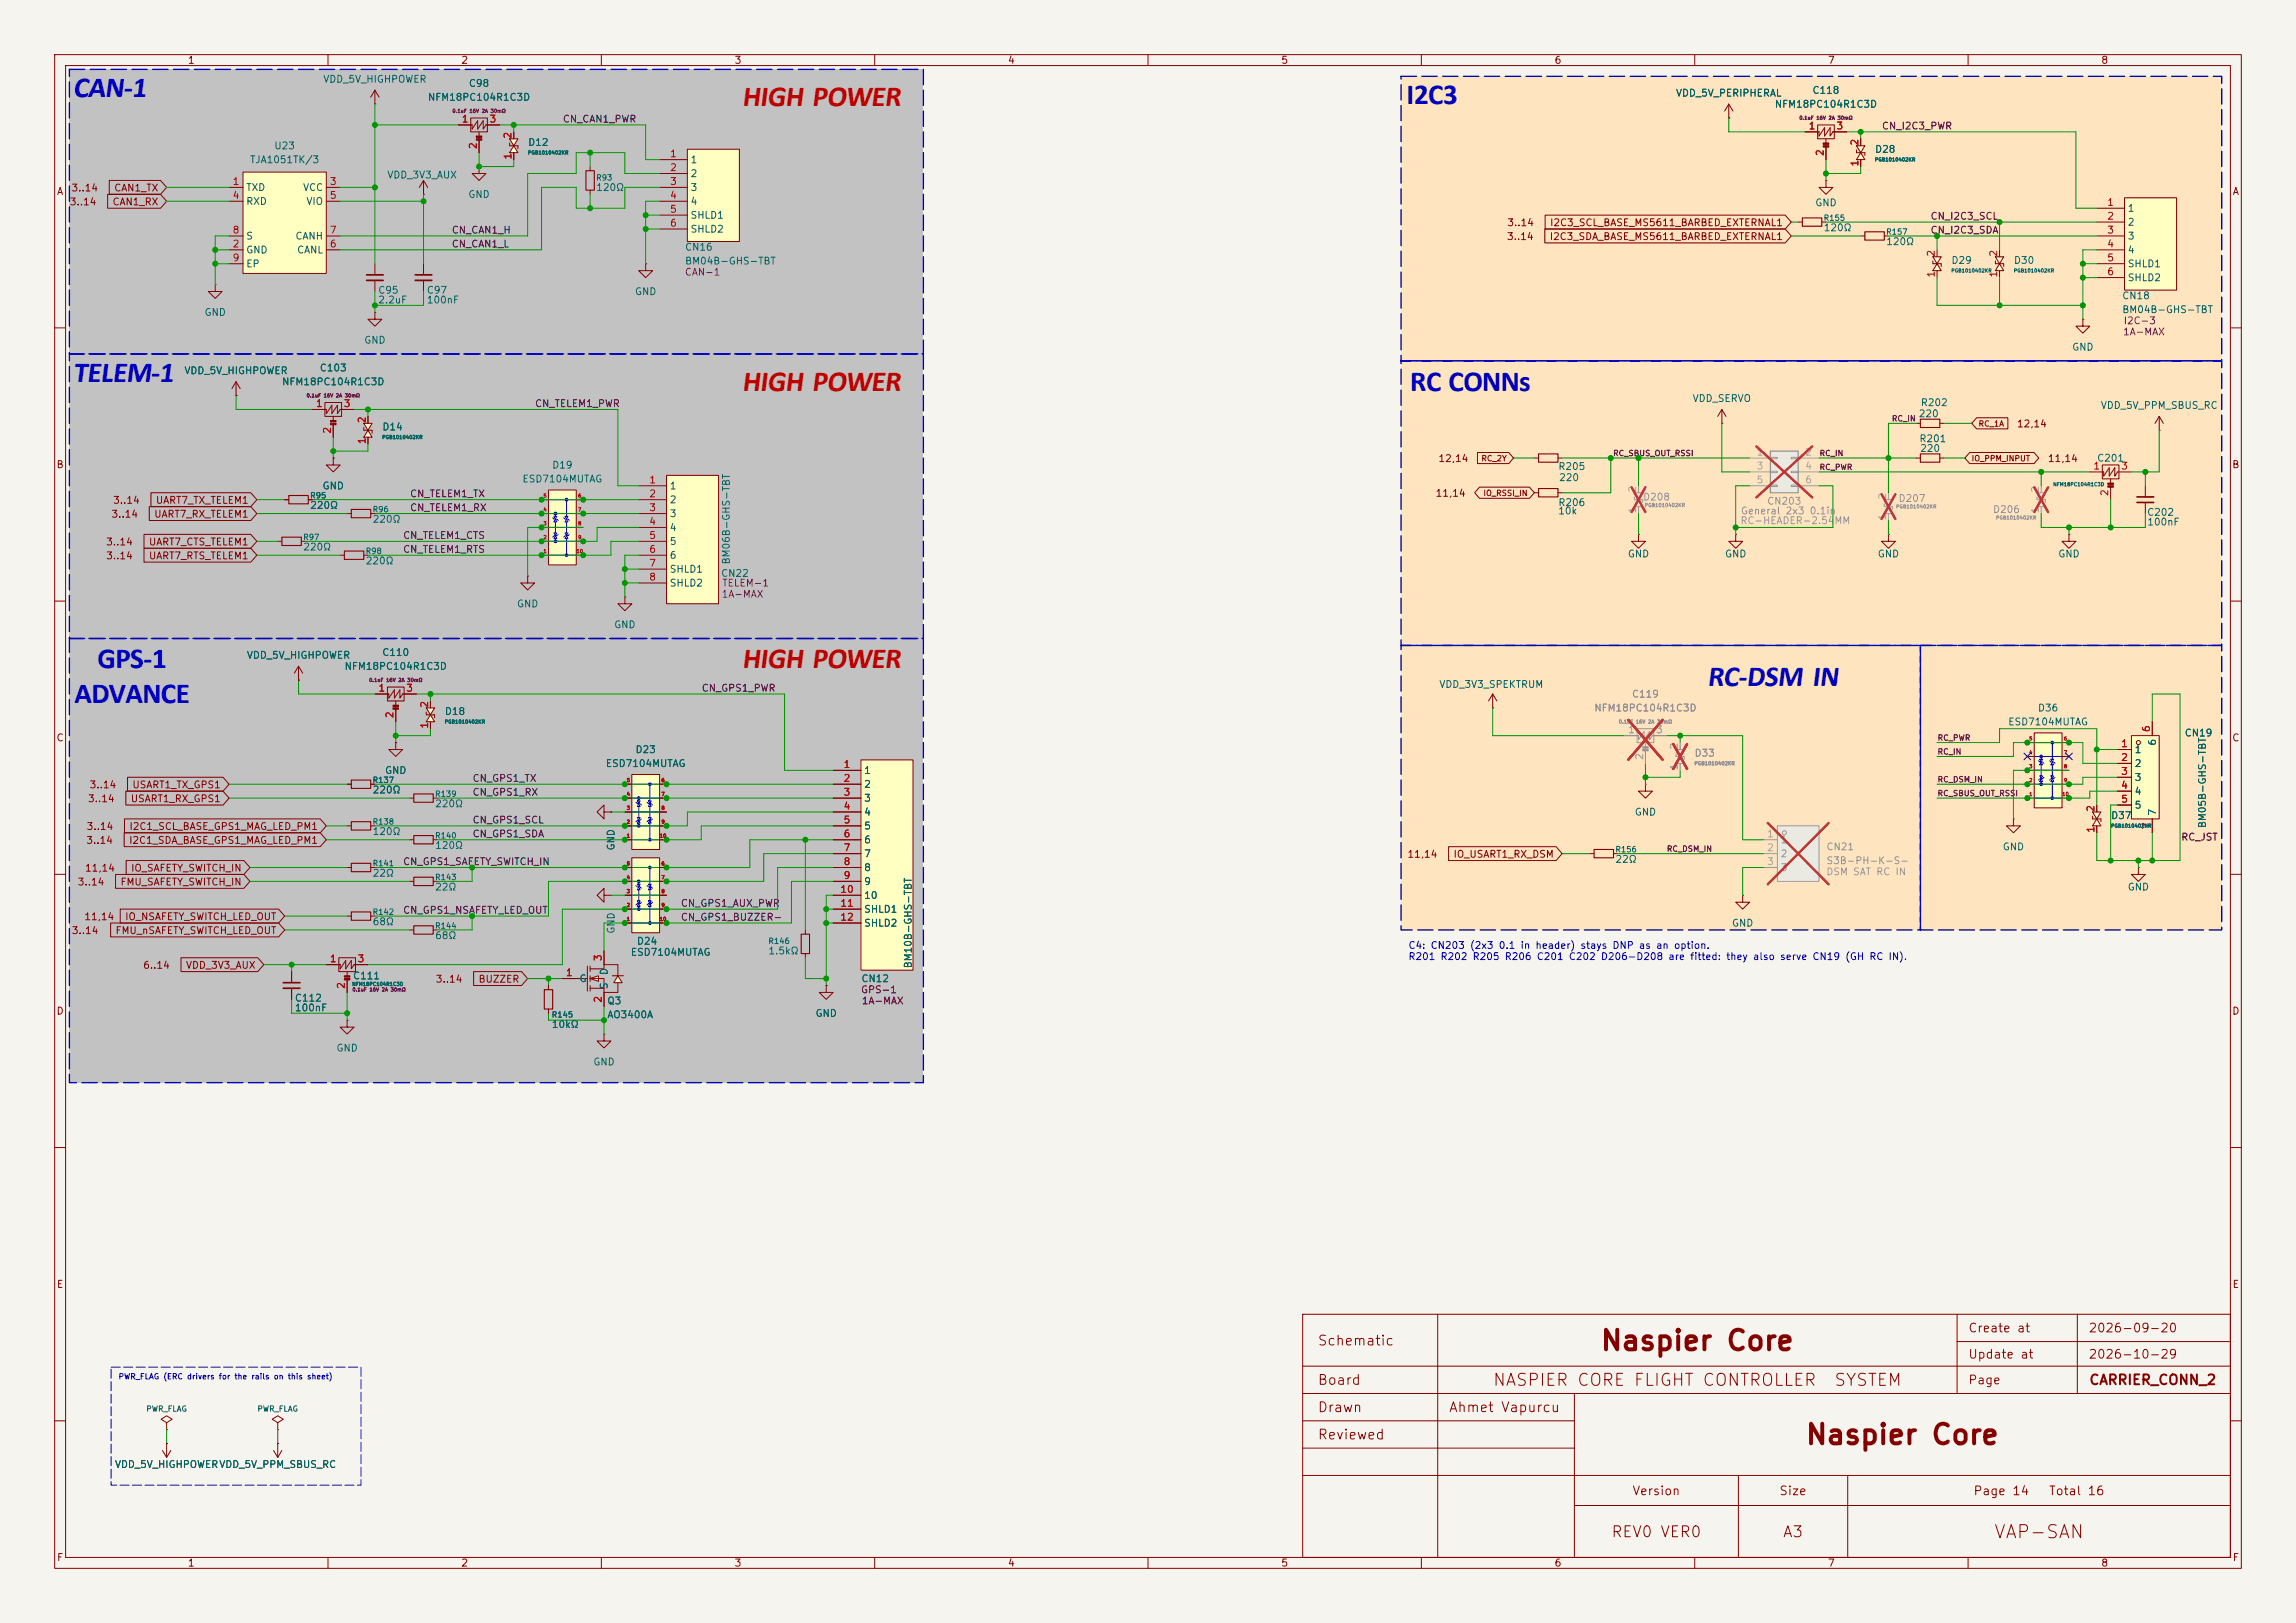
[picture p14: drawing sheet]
<svg xmlns="http://www.w3.org/2000/svg" width="420mm" height="297mm" viewBox="0 0 420 297" stroke-linecap="round" stroke-linejoin="round" font-family="sans-serif">
<defs><g id="words">
<g font-size="5.3" fill="#0000c2">
<text x="13.4" y="17.8">CAN-1</text>
<text x="257.3" y="19.1">I2C3</text>
<text x="13.4" y="69.9">TELEM-1</text>
<text x="258" y="71.6">RC CONNs</text>
<text x="17.9" y="122.3">GPS-1</text>
<text x="312.3" y="125.5">RC-DSM IN</text>
<text x="13.6" y="128.7">ADVANCE</text>
</g>
<g font-size="5.3" fill="#c20000">
<text x="135.7" y="19.3">HIGH POWER</text>
<text x="135.7" y="71.6">HIGH POWER</text>
<text x="135.7" y="122.2">HIGH POWER</text>
</g>
<g font-size="3.6" fill="#840000">
<text x="292.6" y="248">Naspier Core</text>
<text x="330.1" y="265.2">Naspier Core</text>
</g>
<text font-size="2.4" fill="#840000" x="364.6" y="282.1">VAP-SAN</text>
<g font-size="2.2" fill="#840000">
<text x="272.9" y="254.2">NASPIER CORE FLIGHT CONTROLLER</text>
<text x="335.4" y="254.2">SYSTEM</text>
</g>
<g font-size="2" fill="#840000">
<text x="294.6" y="281.8">REV0 VER0</text>
<text x="326" y="281.8">A3</text>
</g>
<g font-size="1.8" fill="#840000">
<text x="240.9" y="246.7">Schematic</text>
<text x="240.9" y="253.9">Board</text>
<text x="382" y="253.9">CARRIER_CONN_2</text>
<text x="240.9" y="258.9">Drawn</text>
<text x="240.9" y="263.9">Reviewed</text>
<text x="264.9" y="258.9">Ahmet Vapurcu</text>
</g>
<g font-size="1.6" fill="#840000">
<text x="359.9" y="244.2">Create at</text>
<text x="381.9" y="244.2">2026-09-20</text>
<text x="359.9" y="249">Update at</text>
<text x="381.9" y="249">2026-10-29</text>
<text x="359.9" y="253.7">Page</text>
<text x="298.5" y="274">Version</text>
<text x="325.4" y="274">Size</text>
<text x="360.9" y="274">Page 14</text>
<text x="374.7" y="274">Total 16</text>
</g>
<g font-size="1.3" fill="#840000">
<text x="34.3" y="12">1</text>
<text x="84.3" y="12">2</text>
<text x="134.3" y="12">3</text>
<text x="184.3" y="12">4</text>
<text x="234.3" y="12">5</text>
<text x="284.3" y="12">6</text>
<text x="334.3" y="12">7</text>
<text x="384.3" y="12">8</text>
<text x="10.3" y="36">A</text>
<text x="13" y="35.3">3..14</text>
<text x="20.8" y="35.3">CAN1_TX</text>
<text x="408.3" y="36">A</text>
<text x="12.7" y="37.9">3..14</text>
<text x="20.5" y="37.9">CAN1_RX</text>
<text x="275.6" y="41.7">3..14</text>
<text x="283.4" y="41.7">I2C3_SCL_BASE_MS5611_BARBED_EXTERNAL1</text>
<text x="275.5" y="44.2">3..14</text>
<text x="283.4" y="44.2">I2C3_SDA_BASE_MS5611_BARBED_EXTERNAL1</text>
<text x="368.8" y="78.5">12,14</text>
<text x="10.2" y="86">B</text>
<text x="263" y="84.9">12,14</text>
<text x="374.5" y="84.9">11,14</text>
<text x="408.2" y="86">B</text>
<text x="20.3" y="95">3..14</text>
<text x="20.6" y="92.5">3..14</text>
<text x="28.1" y="95">UART7_RX_TELEM1</text>
<text x="28.4" y="92.5">UART7_TX_TELEM1</text>
<text x="262.5" y="91.2">11,14</text>
<text x="19.3" y="100.1">3..14</text>
<text x="27.1" y="100.1">UART7_CTS_TELEM1</text>
<text x="19.3" y="102.7">3..14</text>
<text x="27.1" y="102.7">UART7_RTS_TELEM1</text>
<text x="10.2" y="136">C</text>
<text x="408.2" y="136">C</text>
<text x="16" y="147.1">3..14</text>
<text x="16.3" y="144.6">3..14</text>
<text x="23.8" y="147.1">USART1_RX_GPS1</text>
<text x="24.1" y="144.6">USART1_TX_GPS1</text>
<text x="15.7" y="154.7">3..14</text>
<text x="15.7" y="152.2">3..14</text>
<text x="23.5" y="154.7">I2C1_SDA_BASE_GPS1_MAG_LED_PM1</text>
<text x="23.6" y="152.2">I2C1_SCL_BASE_GPS1_MAG_LED_PM1</text>
<text x="15.4" y="159.8">11,14</text>
<text x="23.9" y="159.8">IO_SAFETY_SWITCH_IN</text>
<text x="257.3" y="157.3">11,14</text>
<text x="265.8" y="157.3">IO_USART1_RX_DSM</text>
<text x="14.1" y="162.3">3..14</text>
<text x="21.9" y="162.3">FMU_SAFETY_SWITCH_IN</text>
<text x="13" y="171.2">3..14</text>
<text x="15.3" y="168.7">11,14</text>
<text x="21" y="171.2">FMU_nSAFETY_SWITCH_LED_OUT</text>
<text x="22.8" y="168.7">IO_NSAFETY_SWITCH_LED_OUT</text>
<text x="26.1" y="177.6">6..14</text>
<text x="33.9" y="177.6">VDD_3V3_AUX</text>
<text x="10.2" y="186">D</text>
<text x="79.6" y="180.1">3..14</text>
<text x="87.4" y="180.1">BUZZER</text>
<text x="408.2" y="186">D</text>
<text x="10.3" y="236">E</text>
<text x="408.3" y="236">E</text>
<text x="10.3" y="286">F</text>
<text x="34.3" y="287">1</text>
<text x="84.3" y="287">2</text>
<text x="134.3" y="287">3</text>
<text x="184.3" y="287">4</text>
<text x="234.3" y="287">5</text>
<text x="284.3" y="287">6</text>
<text x="334.3" y="287">7</text>
<text x="384.3" y="287">8</text>
<text x="408.3" y="286">F</text>
</g>
<g font-size="1.3" fill="#006464">
<text x="59" y="15.4">VDD_5V_HIGHPOWER</text>
<text x="85.7" y="16.2">C98</text>
<text x="306.5" y="18">VDD_5V_PERIPHERAL</text>
<text x="331.4" y="17.5">C118</text>
<text x="78.2" y="18.7">NFM18PC104R1C3D</text>
<text x="324.5" y="20">NFM18PC104R1C3D</text>
<text x="50.1" y="27.6">U23</text>
<text x="96.5" y="27">D12</text>
<text x="342.9" y="28.3">D28</text>
<text x="44.9" y="35.3">TXD</text>
<text x="45.6" y="30.2">TJA1051TK/3</text>
<text x="55.3" y="35.3">VCC</text>
<text x="70.7" y="33">VDD_3V3_AUX</text>
<text x="109" y="35.3">120Ω</text>
<text x="126.2" y="30.2">1</text>
<text x="126.2" y="32.7">2</text>
<text x="126.2" y="35.3">3</text>
<text x="44.9" y="37.8">RXD</text>
<text x="55.9" y="37.8">VIO</text>
<text x="85.6" y="36.5">GND</text>
<text x="126.2" y="37.8">4</text>
<text x="126.2" y="40.3">SHLD1</text>
<text x="331.9" y="38">GND</text>
<text x="389.1" y="39.1">1</text>
<text x="389.1" y="41.6">2</text>
<text x="44.9" y="46.7">GND</text>
<text x="44.9" y="44.1">S</text>
<text x="53.9" y="44.1">CANH</text>
<text x="54.2" y="46.7">CANL</text>
<text x="125.2" y="46.2">CN16</text>
<text x="126.2" y="42.9">SHLD2</text>
<text x="333.5" y="42.6">120Ω</text>
<text x="344.9" y="45.2">120Ω</text>
<text x="389.1" y="44.1">3</text>
<text x="389.1" y="46.7">4</text>
<text x="44.9" y="49.2">EP</text>
<text x="125.2" y="48.7">BM04B-GHS-TBT</text>
<text x="356.9" y="48.6">D29</text>
<text x="368.3" y="48.6">D30</text>
<text x="389.1" y="49.2">SHLD1</text>
<text x="389.1" y="51.8">SHLD2</text>
<text x="37.3" y="58.1">GND</text>
<text x="69.1" y="54">C95</text>
<text x="69.1" y="55.8">2.2uF</text>
<text x="78" y="54">C97</text>
<text x="78" y="55.8">100nF</text>
<text x="116" y="54.3">GND</text>
<text x="388.1" y="55.1">CN18</text>
<text x="388.1" y="57.6">BM04B-GHS-TBT</text>
<text x="66.5" y="63.2">GND</text>
<text x="378.9" y="64.5">GND</text>
<text x="33.6" y="68.8">VDD_5V_HIGHPOWER</text>
<text x="51.5" y="70.8">NFM18PC104R1C3D</text>
<text x="58.4" y="68.3">C103</text>
<text x="309.5" y="73.9">VDD_SERVO</text>
<text x="350.9" y="76.7">220</text>
<text x="351.2" y="74.6">R202</text>
<text x="384.2" y="75.1">VDD_5V_PPM_SBUS_RC</text>
<text x="69.8" y="79.1">D14</text>
<text x="351" y="81.2">R201</text>
<text x="351.1" y="83">220</text>
<text x="58.9" y="89.9">GND</text>
<text x="95.5" y="88.6">ESD7104MUTAG</text>
<text x="100.9" y="86.1">D19</text>
<text x="122.4" y="89.9">1</text>
<text x="285" y="86.3">R205</text>
<text x="285.1" y="88.3">220</text>
<text x="383.5" y="84.8">C201</text>
<text x="56.6" y="93.4">220Ω</text>
<text x="68.1" y="96">220Ω</text>
<text x="122.4" y="92.4">2</text>
<text x="122.4" y="94.9">3</text>
<text x="284.9" y="94.4">10k</text>
<text x="285" y="92.9">R206</text>
<text x="392.6" y="94.7">C202</text>
<text x="55.4" y="101">220Ω</text>
<text x="122.4" y="97.5">4</text>
<text x="122.4" y="100">5</text>
<text x="392.7" y="96.5">100nF</text>
<text x="66.8" y="103.6">220Ω</text>
<text x="122.4" y="102.6">6</text>
<text x="122.4" y="105.1">SHLD1</text>
<text x="122.4" y="107.6">SHLD2</text>
<text x="131.8" y="105.9">CN22</text>
<text x="133.8" y="103.4" transform="rotate(-90 133.8 103.4)">BM06B-GHS-TBT</text>
<text x="297.7" y="102.3">GND</text>
<text x="315.4" y="102.3">GND</text>
<text x="343.4" y="102.3">GND</text>
<text x="376.4" y="102.3">GND</text>
<text x="94.5" y="111.5">GND</text>
<text x="112.2" y="115.3">GND</text>
<text x="45" y="120.9">VDD_5V_HIGHPOWER</text>
<text x="62.9" y="122.9">NFM18PC104R1C3D</text>
<text x="69.8" y="120.3">C110</text>
<text x="81.3" y="131.1">D18</text>
<text x="263.2" y="126.2">VDD_3V3_SPEKTRUM</text>
<text x="372.7" y="130.5">D36</text>
<text x="367.2" y="133">ESD7104MUTAG</text>
<text x="394.7" y="136.6" transform="rotate(-90 394.7 136.6)">6</text>
<text x="399.5" y="135.1">CN19</text>
<text x="70.3" y="141.9">GND</text>
<text x="110.7" y="140.7">ESD7104MUTAG</text>
<text x="116.1" y="138.1">D23</text>
<text x="158" y="141.9">1</text>
<text x="390.4" y="138.1">1</text>
<text x="390.4" y="140.7">2</text>
<text x="390.4" y="143.2">3</text>
<text x="68.1" y="145.5">220Ω</text>
<text x="79.5" y="148">220Ω</text>
<text x="158" y="144.5">2</text>
<text x="158" y="147">3</text>
<text x="158" y="149.6">4</text>
<text x="298.9" y="149.6">GND</text>
<text x="390.4" y="145.7">4</text>
<text x="390.4" y="148.3">5</text>
<text x="394.7" y="149.4" transform="rotate(-90 394.7 149.4)">7</text>
<text x="68.1" y="153.1">120Ω</text>
<text x="79.5" y="155.6">120Ω</text>
<text x="112.7" y="155.7" transform="rotate(-90 112.7 155.7)">GND</text>
<text x="158" y="152.1">5</text>
<text x="158" y="154.6">6</text>
<text x="366.2" y="155.9">GND</text>
<text x="386.1" y="150.2">D37</text>
<text x="403.8" y="151.7" transform="rotate(-90 403.8 151.7)">BM05B-GHS-TBT</text>
<text x="68.1" y="160.7">22Ω</text>
<text x="158" y="157.2">7</text>
<text x="158" y="159.7">8</text>
<text x="295.4" y="158.2">22Ω</text>
<text x="79.5" y="163.3">22Ω</text>
<text x="158" y="162.3">9</text>
<text x="158" y="164.8">10</text>
<text x="158" y="167.3">SHLD1</text>
<text x="389.1" y="163.3">GND</text>
<text x="68.1" y="169.6">68Ω</text>
<text x="79.5" y="172.2">68Ω</text>
<text x="112.7" y="171" transform="rotate(-90 112.7 171)">GND</text>
<text x="116.4" y="173.2">D24</text>
<text x="158" y="169.9">SHLD2</text>
<text x="316.7" y="169.9">GND</text>
<text x="64.5" y="179.5">C111</text>
<text x="111.5" y="178.5" transform="rotate(-90 111.5 178.5)">D</text>
<text x="115.3" y="175.2">ESD7104MUTAG</text>
<text x="140.4" y="175">1.5kΩ</text>
<text x="167.1" y="177.3" transform="rotate(-90 167.1 177.3)">BM10B-GHS-TBT</text>
<text x="53.8" y="183.6">C112</text>
<text x="53.8" y="185.4">100nF</text>
<text x="105.9" y="180">G</text>
<text x="111" y="184.1">Q3</text>
<text x="111.5" y="181.1" transform="rotate(-90 111.5 181.1)">S</text>
<text x="157.5" y="180">CN12</text>
<text x="100.8" y="188.4">10kΩ</text>
<text x="111" y="186.6">AO3400A</text>
<text x="149.1" y="186.4">GND</text>
<text x="61.4" y="192.7">GND</text>
<text x="108.4" y="195.3">GND</text>
<text x="20.9" y="268.9">VDD_5V_HIGHPOWERVDD_5V_PPM_SBUS_RC</text>
</g>
<g font-size="1.3" fill="#a90000">
<text x="84.4" y="22.7">1</text>
<text x="89.4" y="22.7">3</text>
<text x="330.7" y="24">1</text>
<text x="335.8" y="24">3</text>
<text x="87.5" y="27.4" transform="rotate(-90 87.5 27.4)">2</text>
<text x="93.8" y="29.3" transform="rotate(-90 93.8 29.3)">1</text>
<text x="93.8" y="25.5" transform="rotate(-90 93.8 25.5)">2</text>
<text x="122.5" y="29.1">1</text>
<text x="333.9" y="28.7" transform="rotate(-90 333.9 28.7)">2</text>
<text x="340.2" y="26.8" transform="rotate(-90 340.2 26.8)">2</text>
<text x="42.4" y="34.2">1</text>
<text x="60.2" y="34.2">3</text>
<text x="122.5" y="31.6">2</text>
<text x="122.5" y="34.2">3</text>
<text x="340.2" y="30.6" transform="rotate(-90 340.2 30.6)">1</text>
<text x="42.4" y="36.7">4</text>
<text x="60.2" y="36.7">5</text>
<text x="122.5" y="36.7">4</text>
<text x="122.5" y="39.2">5</text>
<text x="122.5" y="41.8">6</text>
<text x="385.3" y="38">1</text>
<text x="385.3" y="40.5">2</text>
<text x="42.4" y="45.6">2</text>
<text x="42.4" y="43">8</text>
<text x="60.2" y="45.6">6</text>
<text x="60.2" y="43">7</text>
<text x="354.2" y="47.1" transform="rotate(-90 354.2 47.1)">2</text>
<text x="365.6" y="47.1" transform="rotate(-90 365.6 47.1)">2</text>
<text x="385.3" y="43">3</text>
<text x="385.3" y="45.6">4</text>
<text x="42.4" y="48.1">9</text>
<text x="354.2" y="50.9" transform="rotate(-90 354.2 50.9)">1</text>
<text x="365.6" y="50.9" transform="rotate(-90 365.6 50.9)">1</text>
<text x="385.3" y="48.1">5</text>
<text x="385.3" y="50.7">6</text>
<text x="57.7" y="74.8">1</text>
<text x="62.8" y="74.8">3</text>
<text x="67.2" y="77.6" transform="rotate(-90 67.2 77.6)">2</text>
<text x="60.8" y="79.5" transform="rotate(-90 60.8 79.5)">2</text>
<text x="67.2" y="81.4" transform="rotate(-90 67.2 81.4)">1</text>
<text x="118.6" y="88.8">1</text>
<text x="382.8" y="86.2">1</text>
<text x="387.9" y="86.2">3</text>
<text x="118.6" y="91.3">2</text>
<text x="118.6" y="93.8">3</text>
<text x="385.9" y="90.9" transform="rotate(-90 385.9 90.9)">2</text>
<text x="118.6" y="96.4">4</text>
<text x="118.6" y="98.9">5</text>
<text x="118.6" y="101.5">6</text>
<text x="118.6" y="104">7</text>
<text x="118.6" y="106.5">8</text>
<text x="69.1" y="126.9">1</text>
<text x="72.3" y="131.5" transform="rotate(-90 72.3 131.5)">2</text>
<text x="74.2" y="126.9">3</text>
<text x="78.6" y="129.6" transform="rotate(-90 78.6 129.6)">2</text>
<text x="78.6" y="133.4" transform="rotate(-90 78.6 133.4)">1</text>
<text x="387.9" y="137">1</text>
<text x="393.6" y="134.1" transform="rotate(-90 393.6 134.1)">6</text>
<text x="154.2" y="140.8">1</text>
<text x="154.2" y="143.4">2</text>
<text x="387.9" y="139.6">2</text>
<text x="387.9" y="142.1">3</text>
<text x="154.2" y="145.9">3</text>
<text x="154.2" y="148.5">4</text>
<text x="383.4" y="148.7" transform="rotate(-90 383.4 148.7)">2</text>
<text x="387.9" y="144.6">4</text>
<text x="387.9" y="147.2">5</text>
<text x="154.2" y="151">5</text>
<text x="154.2" y="153.5">6</text>
<text x="383.4" y="152.5" transform="rotate(-90 383.4 152.5)">1</text>
<text x="393.6" y="151.9" transform="rotate(-90 393.6 151.9)">7</text>
<text x="154.2" y="156.1">7</text>
<text x="154.2" y="158.6">8</text>
<text x="154.2" y="161.2">9</text>
<text x="153.6" y="163.7">10</text>
<text x="153.6" y="166.2">11</text>
<text x="153.6" y="168.8">12</text>
<text x="60.2" y="176.4">1</text>
<text x="65.3" y="176.4">3</text>
<text x="103.4" y="178.9">1</text>
<text x="110.4" y="176" transform="rotate(-90 110.4 176)">3</text>
<text x="63.4" y="181.1" transform="rotate(-90 63.4 181.1)">2</text>
<text x="110.4" y="183.6" transform="rotate(-90 110.4 183.6)">2</text>
</g>
<g font-size="1.3" fill="#0f0f0f">
<text x="102.8" y="22.7">CN_CAN1_PWR</text>
<text x="344.1" y="24">CN_I2C3_PWR</text>
<text x="353" y="40.5">CN_I2C3_SCL</text>
<text x="82.5" y="45.6">CN_CAN1_L</text>
<text x="82.5" y="43.1">CN_CAN1_H</text>
<text x="353" y="43.1">CN_I2C3_SDA</text>
<text x="97.8" y="74.8">CN_TELEM1_PWR</text>
<text x="74.9" y="93.9">CN_TELEM1_RX</text>
<text x="74.9" y="91.3">CN_TELEM1_TX</text>
<text x="73.6" y="98.9">CN_TELEM1_CTS</text>
<text x="73.6" y="101.5">CN_TELEM1_RTS</text>
<text x="128.2" y="126.9">CN_GPS1_PWR</text>
<text x="86.3" y="143.4">CN_GPS1_TX</text>
<text x="86.3" y="145.9">CN_GPS1_RX</text>
<text x="86.3" y="153.5">CN_GPS1_SDA</text>
<text x="86.3" y="151">CN_GPS1_SCL</text>
<text x="73.6" y="158.6">CN_GPS1_SAFETY_SWITCH_IN</text>
<text x="73.6" y="167.5">CN_GPS1_NSAFETY_LED_OUT</text>
<text x="124.4" y="166.2">CN_GPS1_AUX_PWR</text>
<text x="124.4" y="168.8">CN_GPS1_BUZZER-</text>
</g>
<g font-size="1.3" fill="#840084">
<text x="125.2" y="50.7">CAN-1</text>
<text x="388.4" y="59.6">I2C-3</text>
<text x="388.2" y="61.7">1A-MAX</text>
<text x="132" y="107.6">TELEM-1</text>
<text x="131.9" y="109.7">1A-MAX</text>
<text x="398.9" y="154.1">RC_JST</text>
<text x="157.4" y="182.1">GPS-1</text>
<text x="157.5" y="184.1">1A-MAX</text>
</g>
<g font-size="1.3" fill="#a5a4a2">
<text x="321.2" y="83.7">1</text>
<text x="330.1" y="83.7">2</text>
<text x="321.2" y="86.2">3</text>
<text x="321.2" y="88.8">5</text>
<text x="330.1" y="86.2">4</text>
<text x="330.1" y="88.8">6</text>
<text x="299.6" y="94.1" transform="rotate(-90 299.6 94.1)">1</text>
<text x="299.6" y="90.3" transform="rotate(-90 299.6 90.3)">2</text>
<text x="345.3" y="95.3" transform="rotate(-90 345.3 95.3)">1</text>
<text x="345.3" y="91.5" transform="rotate(-90 345.3 91.5)">2</text>
<text x="373.2" y="94.1" transform="rotate(-90 373.2 94.1)">1</text>
<text x="373.2" y="90.3" transform="rotate(-90 373.2 90.3)">2</text>
<text x="297.7" y="134.5">1</text>
<text x="302.8" y="134.5">3</text>
<text x="307.2" y="137.3" transform="rotate(-90 307.2 137.3)">2</text>
<text x="300.9" y="139.2" transform="rotate(-90 300.9 139.2)">2</text>
<text x="307.2" y="141.1" transform="rotate(-90 307.2 141.1)">1</text>
<text x="323.1" y="153.5">1</text>
<text x="323.1" y="156.1">2</text>
<text x="323.1" y="158.6">3</text>
</g>
<g font-size="1.3" fill="#939391">
<text x="300.4" y="91.9">D208</text>
<text x="318.3" y="94.4">General 2x3 0.1in</text>
<text x="323.1" y="92.7">CN203</text>
<text x="347.2" y="92.1">D207</text>
<text x="364.5" y="94.2">D206</text>
<text x="291.5" y="130.5">NFM18PC104R1C3D</text>
<text x="298.4" y="128">C119</text>
<text x="309.9" y="138.8">D33</text>
<text x="325.6" y="154.6">1</text>
<text x="334" y="155.9">CN21</text>
<text x="325.6" y="157.2">2</text>
<text x="325.6" y="159.7">3</text>
<text x="334" y="158.4">S3B-PH-K-S-</text>
</g>
<g font-size="1.3" fill="#9c9b98">
<text x="318.3" y="96.2">RC-HEADER-2.54MM</text>
<text x="334" y="160.5">DSM SAT RC IN</text>
</g>
<g font-size="1.3" fill="#0000c2">
<text x="257.5" y="173.9">C4: CN203 (2x3 0.1 in header) stays DNP as an option.</text>
<text x="257.5" y="176">R201 R202 R205 R206 C201 C202 D206-D208 are fitted: they also serve CN19 (GH RC IN).</text>
</g>
<g font-size="1" fill="#006464">
<text x="109" y="33.3">R93</text>
<text x="333.5" y="40.6">R155</text>
<text x="344.9" y="43.2">R157</text>
<text x="56.6" y="91.4">R95</text>
<text x="68.1" y="94">R96</text>
<text x="55.4" y="99.1">R97</text>
<text x="66.8" y="101.6">R98</text>
<text x="68.1" y="143.5">R137</text>
<text x="79.5" y="146.1">R139</text>
<text x="68.1" y="151.1">R138</text>
<text x="79.5" y="153.7">R140</text>
<text x="68.1" y="158.8">R141</text>
<text x="79.5" y="161.3">R143</text>
<text x="295.4" y="156.2">R156</text>
<text x="68.1" y="167.6">R142</text>
<text x="79.5" y="170.2">R144</text>
<text x="140.4" y="173">R146</text>
<text x="100.8" y="186.4">R145</text>
<text x="26.7" y="258.6">PWR_FLAG</text>
<text x="47" y="258.6">PWR_FLAG</text>
</g>
<g font-size="1" fill="#0f0f0f">
<text x="346" y="77.4">RC_IN</text>
<text x="295" y="83.7">RC_SBUS_OUT_RSSI</text>
<text x="332.7" y="83.7">RC_IN</text>
<text x="332.7" y="86.3">RC_PWR</text>
<text x="354.3" y="135.8">RC_PWR</text>
<text x="354.3" y="143.4">RC_DSM_IN</text>
<text x="354.3" y="138.3">RC_IN</text>
<text x="354.3" y="145.9">RC_SBUS_OUT_RSSI</text>
<text x="304.8" y="156.1">RC_DSM_IN</text>
</g>
<g font-size="1" fill="#840000">
<text x="361.8" y="78.3">RC_1A</text>
<text x="270.9" y="84.7">RC_2Y</text>
<text x="360.6" y="84.7">IO_PPM_INPUT</text>
<text x="271.2" y="91">IO_RSSI_IN</text>
</g>
<text font-size="1" fill="#0000c2" x="21.6" y="252.7">PWR_FLAG (ERC drivers for the rails on this sheet)</text>
<g font-size=".6" fill="#840084">
<text x="82.7" y="20.8">0.1uF 16V 2A 30mΩ</text>
<text x="329.1" y="22.1">0.1uF 16V 2A 30mΩ</text>
<text x="56" y="72.9">0.1uF 16V 2A 30mΩ</text>
<text x="67.4" y="124.9">0.1uF 16V 2A 30mΩ</text>
<text x="64.4" y="181.6">0.1uF 16V 2A 30mΩ</text>
</g>
<g font-size=".6" fill="#006464">
<text x="96.5" y="28.4">PGB1010402KR</text>
<text x="342.9" y="29.7">PGB1010402KR</text>
<text x="356.9" y="50">PGB1010402KR</text>
<text x="368.3" y="50">PGB1010402KR</text>
<text x="69.8" y="80.5">PGB1010402KR</text>
<text x="375.5" y="89.1">NFM18PC104R1C3D</text>
<text x="81.3" y="132.6">PGB1010402KR</text>
<text x="386.1" y="151.6">PGB1010402KR</text>
<text x="64.4" y="180.6">NFM18PC104R1C3D</text>
</g>
<g font-size=".6" fill="#a90000">
<text x="99.3" y="93.7">4</text>
<text x="99.3" y="91.2">5</text>
<text x="105.7" y="91.2">6</text>
<text x="105.7" y="93.7">7</text>
<text x="99.3" y="101.4">1</text>
<text x="99.3" y="98.8">2</text>
<text x="99.3" y="96.3">3</text>
<text x="105.4" y="101.4">10</text>
<text x="105.7" y="96.3">8</text>
<text x="105.7" y="98.8">9</text>
<text x="371.1" y="135.6">5</text>
<text x="377.5" y="135.6">6</text>
<text x="114.6" y="143.3">5</text>
<text x="120.9" y="143.3">6</text>
<text x="371.1" y="143.3">2</text>
<text x="371.1" y="140.7">3</text>
<text x="371.1" y="138.2">4</text>
<text x="377.5" y="138.2">7</text>
<text x="377.5" y="140.7">8</text>
<text x="377.5" y="143.3">9</text>
<text x="114.6" y="148.3">3</text>
<text x="114.6" y="145.8">4</text>
<text x="120.9" y="145.8">7</text>
<text x="120.9" y="148.3">8</text>
<text x="371.1" y="145.8">1</text>
<text x="377.2" y="145.8">10</text>
<text x="114.6" y="153.4">1</text>
<text x="114.6" y="150.9">2</text>
<text x="120.6" y="153.4">10</text>
<text x="120.9" y="150.9">9</text>
<text x="114.6" y="161">4</text>
<text x="114.6" y="158.5">5</text>
<text x="120.9" y="158.5">6</text>
<text x="120.9" y="161">7</text>
<text x="114.6" y="166.1">2</text>
<text x="114.6" y="163.6">3</text>
<text x="120.9" y="163.6">8</text>
<text x="120.9" y="166.1">9</text>
<text x="114.6" y="168.7">1</text>
<text x="120.6" y="168.7">10</text>
</g>
<g font-size=".6" fill="#939391">
<text x="300.8" y="92.9">PGB1010402KR</text>
<text x="346.8" y="93.2">PGB1010402KR</text>
<text x="365" y="95.2">PGB1010402KR</text>
<text x="309.9" y="140.2">PGB1010402KR</text>
</g>
<text font-size=".6" fill="#9c9b98" x="296" y="132.6">0.1uF 16V 2A 30mΩ</text>
</g></defs>
<path d="M0 0h420v297h-420z" fill="#f5f4ef" stroke="#f5f4ef" stroke-width=".18"/>
<g fill="none" stroke="#840000" stroke-width=".18">
<path d="M10 10h400v277h-400zM12 12h396v273h-396zM60 10v2M110 10v2M160 10v2M210 10v2M260 10v2M310 10v2M360 10v2M10 60h2M408 60h2M10 110h2"/>
<path d="M408 110h2M10 160h2M408 160h2M10 210h2M408 210h2M238.3 240.5h169.7v44.5h-169.7zM238.3 250h169.7M238.3 255h169.7M263 240.5v44.5M288 255v30M358 245.5h50M358 240.5v14.5"/>
<path d="M380 240.5v14.5M10 260h2M238.3 260h49.7M238.3 265h49.7M238.3 270h169.7M288 275.5h120M318 270v15M338 270v15M408 260h2M60 285v2M110 285v2M160 285v2"/>
<path d="M210 285v2M260 285v2M310 285v2M360 285v2"/>
</g>
<path d="M256.3 118.1h95v52.1h-95z" fill="#ffe5bf"/>
<g fill="#c2c2c2">
<path d="M12.7 64.8h156.2v52h-156.2z"/>
<path d="M12.7 12.7h156.2v52.1h-156.2z"/>
</g>
<path d="M351.3 118.1h55.1v52.1h-55.1z" fill="#ffe5bf"/>
<path d="M12.7 116.8h156.2v81.3h-156.2z" fill="#c2c2c2"/>
<g fill="#ffe5bf">
<path d="M256.3 14h150.1v52h-150.1z"/>
<path d="M256.3 66h150.1v52.1h-150.1z"/>
</g>
<path d="M157.5 139.1h9.5v38.4h-9.5z" fill="#ffffc2"/>
<g fill="none" stroke="#840000" stroke-width=".18">
<path d="M43.2 72.4h.1M43.2 69.9l-.8 1.2M43.2 69.9l.7 1.2M43.2 69.9v2.5M378.5 97.8v1.3h1.2l-1.2 1.2-1.3-1.2h1.3M378.5 97.8h.1M157.5 139.1h9.5v38.4h-9.5zM63.5 143.5h.8M63.5 151.1h.8M67.8 143.5h.8M67.8 151.1h.8M74.9 146.1h.8"/>
<path d="M79.2 146.1h.8M152.4 141h5.1M152.4 143.5h5.1M152.4 146.1h5.1M152.4 148.6h5.1M152.4 151.1h5.1M152.4 153.7h5.1M152.4 156.2h5.1M152.4 158.8h5.1M63.5 167.6h.8M67.8 167.6h.8M74.9 161.3h.8"/>
<path d="M74.9 170.2h.8M79.2 161.3h.8M79.2 170.2h.8M152.4 161.3h5.1M152.4 163.8h5.1M152.4 166.4h5.1M152.4 168.9h5.1M110.5 189.2v1.3h1.3l-1.3 1.3-1.3-1.3h1.3M110.5 189.2h.1M29.7 265.4l.8 1.3M30.5 260.3l1-.6-1-.6-1 .6 1 .6v1.3M30.5 261.6h.1"/>
<path d="M30.5 264.2h.1M30.5 264.2v2.5M31.2 265.4l-.7 1.3M50 265.4l.8 1.3M50.8 260.3l1-.6-1-.6-1 .6 1 .6v1.3M50.8 261.6h.1M50.8 264.2h.1M50.8 264.2v2.5M51.6 265.4l-.8 1.3"/>
</g>
<path d="M64.3 150.4h3.5v1.5h-3.5zM64.3 142.7h3.5v1.6h-3.5zM75.7 145.3h3.5v1.5h-3.5zM64.3 166.9h3.5v1.5h-3.5zM75.7 169.4h3.5v1.5h-3.5zM75.7 160.5h3.5v1.6h-3.5z" fill="none" stroke="#840000" stroke-width=".2"/>
<path d="M44.4 31.5h15.3v18.5h-15.3z" fill="#ffffc2"/>
<path d="M41.9 34.3h2.5M41.9 36.8h2.5M44.4 31.5h15.3v18.5h-15.3zM59.7 34.3h2.5M59.7 36.8h2.5M41.9 45.7h2.5M41.9 43.2h2.5M41.9 48.3h2.5M59.7 45.7h2.5M59.7 43.2h2.5" fill="none" stroke="#840000" stroke-width=".18"/>
<path d="M115.6 141.7h5v13.7h-5z" fill="#ffffc2"/>
<path d="M114.3 153.7h1.3M114.3 151.1h1.3M114.3 148.6h1.3M114.3 146.1h1.3M114.3 143.5h1.3M115.6 141.7h5v13.7h-5zM120.6 153.7h1.3M120.6 151.1h1.3M120.6 148.6h1.3M120.6 146.1h1.3M120.6 143.5h1.3" fill="none" stroke="#840000" stroke-width=".18"/>
<path d="M116.3 146.8l.3 .3h.5l.2 .2M116.6 146.6h.5l-.3 .5zM116.6 149.6h.5l-.3 .5zM116.8 147.1l.3 .5h-.5zM116.8 150.1l.3 .5h-.5zM117.3 149.9l-.2 .2h-.5l-.3 .3M118.4 146.8l.2 .3h.5l.3 .2M118.6 146.6h.5l-.2 .5zM118.6 149.6h.5l-.2 .5zM118.9 147.1l.2 .5h-.5zM118.9 150.1l.2 .5h-.5zM119.4 149.9l-.3 .2h-.5l-.2 .3" fill="none" stroke="#1b06ff" stroke-width=".18"/>
<g fill="#1b06ff" stroke="#1b06ff" stroke-width=".18">
<path d="M115.6 143.5h5z"/>
<path d="M115.6 146.1h5z"/>
<path d="M115.6 148.6h4.8z"/>
<path d="M115.6 148.6h5z"/>
<path d="M115.6 151.1h5z"/>
<path d="M115.6 153.7h5z"/>
<path d="M116.8 146.1v.5z"/>
<path d="M116.8 147.6v1z"/>
<path d="M116.8 148.6v1z"/>
<path d="M116.8 150.6v.5z"/>
<path d="M118.9 143.5v3.1z"/>
<path d="M118.9 147.6v1z"/>
<path d="M118.9 148.6v1z"/>
<path d="M118.9 150.6v3.1z"/>
<circle cx="116.8" cy="146" r=".25"/>
<circle cx="116.8" cy="151.1" r=".25"/>
<circle cx="118.9" cy="143.5" r=".25"/>
<circle cx="118.9" cy="153.7" r=".25"/>
</g>
<path d="M115.6 157h5v13.7h-5z" fill="#ffffc2"/>
<g fill="none" stroke="#840000" stroke-width=".18">
<path d="M114.3 158.8h1.3M115.6 157h5v13.7h-5zM120.6 158.8h1.3M110.5 163.8v-1.2l-1.3 1.2 1.3 1.3v-1.3h1.3M111.8 163.8h.1M114.3 168.9h1.3M114.3 166.4h1.3M114.3 163.8h1.3M114.3 161.3h1.3M120.6 168.9h1.3M120.6 166.4h1.3M120.6 163.8h1.3"/>
<path d="M120.6 161.3h1.3"/>
</g>
<path d="M116.3 162.1l.3 .2h.5l.2 .3M116.6 161.8h.5l-.3 .5zM116.6 164.8h.5l-.3 .6zM116.8 162.3l.3 .5h-.5zM116.8 165.4l.3 .5h-.5zM117.3 165.1l-.2 .3h-.5l-.3 .2M118.4 162.1l.2 .2h.5l.3 .3M118.6 161.8h.5l-.2 .5zM118.6 164.8h.5l-.2 .6zM118.9 162.3l.2 .5h-.5zM118.9 165.4l.2 .5h-.5zM119.4 165.1l-.3 .3h-.5l-.2 .2" fill="none" stroke="#1b06ff" stroke-width=".18"/>
<g fill="#1b06ff" stroke="#1b06ff" stroke-width=".18">
<path d="M115.6 158.8h5z"/>
<path d="M115.6 161.3h5z"/>
<path d="M115.6 163.8h4.8z"/>
<path d="M115.6 163.8h5z"/>
<path d="M115.6 166.4h5z"/>
<path d="M115.6 168.9h5z"/>
<path d="M116.8 161.3v.5z"/>
<path d="M116.8 162.8v1z"/>
<path d="M116.8 163.8v1z"/>
<path d="M116.8 165.9v.5z"/>
<path d="M118.9 158.8v3z"/>
<path d="M118.9 162.8v1z"/>
<path d="M118.9 163.8v1z"/>
<path d="M118.9 165.9v3z"/>
<circle cx="116.8" cy="161.3" r=".25"/>
<circle cx="116.8" cy="166.4" r=".25"/>
<circle cx="118.9" cy="158.7" r=".25"/>
<circle cx="118.9" cy="168.9" r=".25"/>
</g>
<g fill="#ffffc2">
<path d="M107.9 179.1l1.6-.5v1z"/>
<path d="M113 178.6l.8 1.2h-1.5z"/>
</g>
<g fill="none" stroke="#840000" stroke-width=".18">
<path d="M68.6 48.3v2M68.6 51.3v2M68.6 127h2.5v.8l1-1.6v1.6l1.1-1.6v1.6l.5-.8h2.5M70.9 125.7h3v2.6h-3zM72.4 128.3v.7M72.4 129.5v2.6M110.5 148.6v-1.3l-1.3 1.3 1.3 1.3v-1.3h1.3M111.8 148.6h.1M102.9 179.1h4.5M107.4 176.8v4.6M107.9 177.3h2.6v-.8h2.5v2.1M107.9 179.1l1.6-.5v1z"/>
<path d="M107.9 179.1h2.6v2.5h2.5v-1.8M107.9 176.8v1M107.9 178.6v1M110.5 174v2.5M112 178.6h2M113 178.6l.8 1.2h-1.5zM100.3 180.3v.8M100.3 184.7v.7M107.9 180.3v1.1M107.9 180.9h2.6M110.5 181.6v2.6"/>
</g>
<path d="M99.6 181.1h1.5v3.6h-1.5z" fill="none" stroke="#840000" stroke-width=".2"/>
<path d="M67.1 51.3h3M67.1 50.3h3" fill="none" stroke="#840000" stroke-width=".3"/>
<g fill="#840000" stroke="#840000" stroke-width=".18">
<path d="M71.9 129h1v.3h-1z"/>
<path d="M71.9 129.5h1v.3h-1z"/>
</g>
<g fill="#ffffc2">
<path d="M78.7 130.8l.8 1.3h-1.5z"/>
<path d="M78 129.5h1.5l-.8 1.3z"/>
</g>
<g fill="none" stroke="#840000" stroke-width=".18">
<path d="M68.6 57.2v1.2h1.2l-1.2 1.3-1.3-1.3h1.3M68.6 57.2h.1M62.2 101.6h.8M66.5 101.6h.8M72.4 135.9v1.3h1.3l-1.3 1.2-1.3-1.2h1.3M72.4 135.9h.1M78 129.5h1.5l-.8 1.3zM78 130.3v.5h1.5v.5M78.7 130.8l.8 1.3h-1.5zM78.7 128.3v1.2M78.7 132.1v1.3M53.3 177.8v2"/>
<path d="M53.3 180.8v2.1"/>
</g>
<path d="M51.8 179.8h3.1M51.8 180.8h3.1" fill="none" stroke="#840000" stroke-width=".3"/>
<path d="M63 100.8h3.5v1.6h-3.5z" fill="none" stroke="#840000" stroke-width=".2"/>
<g fill="#ffffc2">
<path d="M67.3 78.7l.8 1.3h-1.6z"/>
<path d="M66.5 77.5h1.6l-.8 1.2z"/>
</g>
<g fill="none" stroke="#840000" stroke-width=".18">
<path d="M68.6 19.1h.1M68.6 16.5l-.8 1.3M68.6 16.5l.7 1.3M68.6 16.5v2.6M77.5 35.6h.1M77.5 33l-.8 1.3M77.5 33l.7 1.3M77.5 33v2.6M83.8 22.9h2.6v.7l1-1.5v1.5l1-1.5v1.5l.5-.7h2.5M86.1 21.6h3.1v2.5h-3.1zM87.6 30.5v1.3h1.3l-1.3 1.2-1.2-1.2h1.2M87.6 30.5h.1"/>
<path d="M87.6 24.1v.8M87.6 25.4v2.5M330.2 24.1h2.5v.8l1.1-1.5v1.5l1-1.5v1.5l.5-.8h2.5M332.5 22.9h3v2.5h-3zM334 25.4v.8M334 26.7v2.5M39.4 52.1v1.2h1.2l-1.2 1.3-1.3-1.3h1.3M39.4 52.1h.1M57.1 74.9h2.6v.8l1-1.5v1.5l1-1.5v1.5l.5-.8h2.6M59.4 73.7h3.1v2.5h-3.1zM61 76.2v.8M61 77.5v2.5"/>
<path d="M66.5 77.5h1.6l-.8 1.2zM66.5 78.2v.5h1.6v.5M67.3 78.7l.8 1.3h-1.6zM67.3 76.2v1.3M67.3 80v1.3M59.7 176.5h2.5v.8l1-1.5v1.5l1.1-1.5v1.5l.5-.8h2.5M62 175.3h3v2.5h-3zM63.5 177.8v.8M63.5 179.1v2.5M147.3 170.2v.7M147.3 174.5v.8M63.5 186.7v1.3h1.3l-1.3 1.2-1.3-1.2h1.3"/>
<path d="M63.5 186.7h.1"/>
</g>
<g fill="#840000" stroke="#840000" stroke-width=".18">
<path d="M60.5 77h1v.2h-1z"/>
<path d="M60.5 77.5h1v.2h-1z"/>
<path d="M63 178.6h1v.2h-1z"/>
<path d="M63 179.1h1v.2h-1z"/>
<path d="M87.1 24.9h1v.2h-1z"/>
<path d="M87.1 25.4h1v.3h-1z"/>
<path d="M333.5 26.2h1v.2h-1z"/>
<path d="M333.5 26.7h1v.2h-1z"/>
</g>
<path d="M146.6 170.9h1.5v3.6h-1.5z" fill="none" stroke="#840000" stroke-width=".2"/>
<g fill="#ffffc2">
<path d="M94 26.7l.7 1.2h-1.5z"/>
<path d="M93.2 25.4h1.5l-.7 1.3z"/>
</g>
<g fill="none" stroke="#840000" stroke-width=".18">
<path d="M93.2 25.4h1.5l-.7 1.3zM93.2 26.2v.5h1.5v.5M94 26.7l.7 1.2h-1.5zM94 24.1v1.3M94 27.9v1.3M107.9 30.5v.7M107.9 34.8v.8M77.5 48.3v2M77.5 51.3v2M118.1 48.3v1.2h1.3l-1.3 1.3-1.3-1.3h1.3M118.1 48.3h.1M50.8 99.1h.8"/>
<path d="M55.1 99.1h.8"/>
</g>
<path d="M107.2 31.2h1.5v3.6h-1.5zM51.6 98.3h3.5v1.5h-3.5z" fill="none" stroke="#840000" stroke-width=".2"/>
<path d="M75.9 51.3h3.1M75.9 50.3h3.1" fill="none" stroke="#840000" stroke-width=".3"/>
<path d="M125.7 27.3h9.6v16.9h-9.6z" fill="#ffffc2"/>
<path d="M120.6 29.2h5.1M120.6 31.8h5.1M120.6 34.3h5.1M120.6 36.8h5.1M120.6 39.4h5.1M125.7 27.3h9.6v16.9h-9.6zM120.6 41.9h5.1M52.1 91.4h.7M56.4 91.4h.7M114.3 109.2v1.3h1.3l-1.3 1.3-1.3-1.3h1.3M114.3 109.2h.1" fill="none" stroke="#840000" stroke-width=".18"/>
<path d="M52.8 90.7h3.6v1.5h-3.6z" fill="none" stroke="#840000" stroke-width=".2"/>
<path d="M388.6 36.2h9.5v16.9h-9.5z" fill="#ffffc2"/>
<path d="M383.5 38.1h5.1M388.6 36.2h9.5v16.9h-9.5zM383.5 40.6h5.1M383.5 43.2h5.1M383.5 45.7h5.1M383.5 48.3h5.1M383.5 50.8h5.1" fill="none" stroke="#840000" stroke-width=".18"/>
<path d="M100.3 89.7h5.1v13.7h-5.1z" fill="#ffffc2"/>
<g fill="none" stroke="#840000" stroke-width=".18">
<path d="M99.1 99.1h1.2M99.1 96.5h1.2M99.1 94h1.2M99.1 91.4h1.2M100.3 89.7h5.1v13.7h-5.1zM105.4 99.1h1.3M105.4 96.5h1.3M105.4 94h1.3M105.4 91.4h1.3M345.4 97.8v1.3h1.3l-1.3 1.2-1.2-1.2h1.2M345.4 97.8h.1M99.1 101.6h1.2"/>
<path d="M105.4 101.6h1.3M368.3 149.9v1.2h1.3l-1.3 1.3-1.3-1.3h1.3M368.3 149.9h.1M391.2 158.8v1.2h1.2l-1.2 1.3-1.3-1.3h1.3M391.2 158.8h.1"/>
</g>
<path d="M101.1 94.7l.2 .3h.6l.2 .3M101.3 94.5h.6l-.3 .5zM101.3 97.5h.6l-.3 .5zM101.6 95l.3 .5h-.6zM101.6 98l.3 .6h-.6zM102.1 97.8l-.2 .2h-.6l-.2 .3M103.1 94.7l.3 .3h.5l.2 .3M103.4 94.5h.5l-.3 .5zM103.4 97.5h.5l-.3 .5zM103.6 95l.3 .5h-.5zM103.6 98l.3 .6h-.5zM104.1 97.8l-.2 .2h-.5l-.3 .3" fill="none" stroke="#1b06ff" stroke-width=".18"/>
<g fill="#1b06ff" stroke="#1b06ff" stroke-width=".18">
<path d="M100.3 91.4h5.1z"/>
<path d="M100.3 94h5.1z"/>
<path d="M100.3 96.5h4.9z"/>
<path d="M100.3 96.5h5.1z"/>
<path d="M100.3 99.1h5.1z"/>
<path d="M100.3 101.6h5.1z"/>
<path d="M101.6 94v.5z"/>
<path d="M101.6 95.5v1z"/>
<path d="M101.6 96.5v1z"/>
<path d="M101.6 98.6v.5z"/>
<path d="M103.6 91.4v3.1z"/>
<path d="M103.6 95.5v1z"/>
<path d="M103.6 96.5v1z"/>
<path d="M103.6 98.6v3z"/>
<circle cx="101.6" cy="94" r=".25"/>
<circle cx="101.6" cy="99.1" r=".25"/>
<circle cx="103.6" cy="91.4" r=".25"/>
<circle cx="103.6" cy="101.6" r=".25"/>
</g>
<g fill="#ffffc2">
<path d="M383.5 149.9l.8 1.2h-1.5z"/>
<path d="M382.8 148.6h1.5l-.8 1.3z"/>
</g>
<path d="M96.5 105.4v1.3h1.3l-1.3 1.3-1.3-1.3h1.3M96.5 105.4h.1M382.8 148.6h1.5l-.8 1.3zM382.8 149.4v.5h1.5v.5M383.5 149.9l.8 1.2h-1.5zM383.5 147.3v1.3M383.5 151.1v1.3" fill="none" stroke="#840000" stroke-width=".18"/>
<path d="M389.9 134.6h5.1v15.3h-5.1z" fill="#ffffc2"/>
<g fill="none" stroke="#840000" stroke-width=".18">
<path d="M299.7 97.8v1.3h1.3l-1.3 1.2-1.3-1.2h1.3M299.7 97.8h.1M387.3 137.2h2.6M387.3 139.7h2.6M389.9 134.6h5.1v15.3h-5.1zM393.7 132.1v2.5M387.3 142.2h2.6M387.3 144.8h2.6M387.3 147.3h2.6M393.7 149.9v2.5"/>
<circle cx="391.2" cy="135.9" r=".38"/>
</g>
<path d="M372.1 134.1h5.1v13.7h-5.1z" fill="#ffffc2"/>
<g fill="none" stroke="#840000" stroke-width=".18">
<path d="M316.2 19.1l-.7 1.2M316.2 19.1l.8 1.2M316.2 19.1v2.5M316.2 21.6h.1M395 78.7h.1M395 76.2l-.8 1.3M395 76.2l.7 1.3M395 76.2v2.5M61 83.8v1.3h1.2l-1.2 1.3-1.3-1.3h1.3M61 83.8h.1M63.5 94h.8M67.8 94h.8"/>
<path d="M280.7 83.8h.7M280.7 90.2h.7M285 83.8h.7M285 90.2h.7M317.5 97.8v1.3h1.3l-1.3 1.2-1.3-1.2h1.3M317.5 97.8h.1M382.3 86.4h2.5v.7l1-1.5v1.5l1-1.5v1.5l.5-.7h2.6M384.6 85.1h3v2.5h-3zM386.1 87.6v.8M386.1 88.9v2.5M392.4 88.9v2M392.4 91.9v2.1"/>
<path d="M54.6 124.5h.1M54.6 121.9l-.8 1.3M54.6 121.9l.8 1.3M54.6 121.9v2.6M273 129.5h.1M273 127l-.7 1.3M273 127l.8 1.3M273 127v2.5M370.8 138.4h1.3M370.8 135.9h1.3M372.1 134.1h5.1v13.7h-5.1zM377.2 138.4h1.3"/>
<path d="M377.2 135.9h1.3M370.8 146.1h1.3M370.8 143.5h1.3M370.8 141h1.3M377.2 146.1h1.3M377.2 143.5h1.3M377.2 141h1.3M318.8 163.8v1.3h1.2l-1.2 1.3-1.3-1.3h1.3M318.8 163.8h.1M151.1 180.3v1.3h1.3l-1.3 1.3-1.2-1.3h1.2M151.1 180.3h.1"/>
</g>
<path d="M372.9 139.2l.2 .2h.5l.3 .3M373.1 138.9h.5l-.2 .5zM373.4 139.4l.2 .6h-.5zM374.9 139.2l.3 .2h.5l.2 .3M375.2 138.9h.5l-.3 .5zM375.4 139.4l.3 .6h-.5zM373.1 142h.5l-.2 .5zM373.4 142.5l.2 .5h-.5zM373.9 142.2l-.3 .3h-.5l-.2 .2M375.2 142h.5l-.3 .5zM375.4 142.5l.3 .5h-.5zM375.9 142.2l-.2 .3h-.5l-.3 .2" fill="none" stroke="#1b06ff" stroke-width=".18"/>
<g fill="#1b06ff" stroke="#1b06ff" stroke-width=".18">
<path d="M372.1 135.9h5.1z"/>
<path d="M372.1 138.4h5.1z"/>
<path d="M372.1 141h4.8z"/>
<path d="M372.1 141h5.1z"/>
<path d="M372.1 143.5h5.1z"/>
<path d="M372.1 146.1h5.1z"/>
<path d="M373.4 138.4v.5z"/>
<path d="M373.4 140v1z"/>
<path d="M373.4 141v1z"/>
<path d="M373.4 143v.5z"/>
<path d="M375.4 135.9v3z"/>
<path d="M375.4 140v1z"/>
<path d="M375.4 141v1z"/>
<path d="M375.4 143v3.1z"/>
<circle cx="373.4" cy="138.4" r=".25"/>
<circle cx="373.4" cy="143.5" r=".25"/>
<circle cx="375.4" cy="135.9" r=".25"/>
<circle cx="375.4" cy="146" r=".25"/>
</g>
<path d="M64.3 93.2h3.5v1.5h-3.5zM281.4 83.1h3.6v1.5h-3.6zM281.4 89.4h3.6v1.5h-3.6z" fill="none" stroke="#840000" stroke-width=".2"/>
<path d="M390.9 90.9h3.1M390.9 91.9h3.1" fill="none" stroke="#840000" stroke-width=".3"/>
<g fill="#840000" stroke="#840000" stroke-width=".18">
<path d="M385.6 88.4h1v.2h-1z"/>
<path d="M385.6 88.9h1v.3h-1z"/>
</g>
<path d="M297.2 134.6h2.5v.8l1-1.5v1.5l1.1-1.5v1.5l.5-.8h2.5M299.5 133.4h3v2.5h-3zM301 135.9v.8M301 137.2v2.5" fill="none" stroke="#9c9b98" stroke-width=".18"/>
<g fill="#9c9b98" stroke="#9c9b98" stroke-width=".18">
<path d="M300.5 136.7h1v.2h-1z"/>
<path d="M300.5 137.2h1v.2h-1z"/>
</g>
<path d="M297.9 131.7l6.2 7.3M304.1 131.7l-6.2 7.3" fill="none" stroke="#e12e31" stroke-width=".46"/>
<path d="M121.9 87h9.5v23.5h-9.5z" fill="#ffffc2"/>
<path d="M116.8 88.9h5.1M116.8 91.4h5.1M116.8 94h5.1M116.8 96.5h5.1M116.8 99.1h5.1M121.9 87h9.5v23.5h-9.5zM116.8 101.6h5.1M116.8 104.1h5.1M116.8 106.7h5.1" fill="none" stroke="#840000" stroke-width=".18"/>
<g fill="#ebeae8">
<path d="M345.4 92.7l.8 1.3h-1.5z"/>
<path d="M344.7 91.4h1.5l-.8 1.3z"/>
</g>
<path d="M344.7 91.4h1.5l-.8 1.3zM344.7 92.2v.5h1.5v.5M345.4 92.7l.8 1.3h-1.5zM345.4 90.2v1.2M345.4 94v1.3" fill="none" stroke="#9c9b98" stroke-width=".18"/>
<path d="M344.2 90.4l2.5 4.6M346.7 90.4l-2.5 4.6" fill="none" stroke="#e12e31" stroke-width=".46"/>
<path d="M64.3 158h3.5v1.5h-3.5zM75.7 152.9h3.5v1.5h-3.5z" fill="none" stroke="#840000" stroke-width=".2"/>
<path d="M63.5 158.8h.8M67.8 158.8h.8M74.9 153.7h.8M79.2 153.7h.8" fill="none" stroke="#840000" stroke-width=".18"/>
<path d="M325.1 151.1h7.6v10.2h-7.6z" fill="#ebeae8"/>
<g fill="none" stroke="#9c9b98" stroke-width=".18">
<path d="M322.6 153.7h2.5M322.6 156.2h2.5M322.6 158.8h2.5M325.1 151.1h7.6v10.2h-7.6z"/>
<circle cx="326.4" cy="152.4" r=".38"/>
</g>
<path d="M323.4 150.6l11.1 11.2M334.5 150.6l-11.1 11.2" fill="none" stroke="#e12e31" stroke-width=".46"/>
<path d="M291.6 155.4h3.5v1.6h-3.5z" fill="none" stroke="#840000" stroke-width=".2"/>
<path d="M290.8 156.2h.8M295.1 156.2h.8M301 143.5v1.3h1.3l-1.3 1.3-1.3-1.3h1.3M301 143.5h.1" fill="none" stroke="#840000" stroke-width=".18"/>
<g fill="#ebeae8">
<path d="M307.3 138.4l.8 1.3h-1.5z"/>
<path d="M306.6 137.2h1.5l-.8 1.2z"/>
</g>
<path d="M306.6 137.2h1.5l-.8 1.2zM306.6 137.9v.5h1.5v.5M307.3 138.4l.8 1.3h-1.5zM307.3 135.9v1.3M307.3 139.7v1.3" fill="none" stroke="#9c9b98" stroke-width=".18"/>
<path d="M306.1 136.2l2.5 4.5M308.6 136.2l-2.5 4.5" fill="none" stroke="#e12e31" stroke-width=".46"/>
<path d="M351.3 76.7h3.5v1.5h-3.5z" fill="none" stroke="#840000" stroke-width=".2"/>
<path d="M350.5 77.5h.8M354.8 77.5h.8" fill="none" stroke="#840000" stroke-width=".18"/>
<g fill="#ebeae8">
<path d="M373.4 91.4l.7 1.3h-1.5z"/>
<path d="M372.6 90.2h1.5l-.7 1.2z"/>
</g>
<path d="M372.6 90.2h1.5l-.7 1.2zM372.6 90.9v.5h1.5v.5M373.4 91.4l.7 1.3h-1.5zM373.4 88.9v1.3M373.4 92.7v1.3" fill="none" stroke="#9c9b98" stroke-width=".18"/>
<path d="M372.1 89.2l2.5 4.5M374.6 89.2l-2.5 4.5" fill="none" stroke="#e12e31" stroke-width=".46"/>
<path d="M351.3 83.1h3.5v1.5h-3.5z" fill="none" stroke="#840000" stroke-width=".2"/>
<path d="M334 33v1.3h1.3l-1.3 1.3-1.3-1.3h1.3M334 33h.1M350.5 83.8h.8M354.8 83.8h.8" fill="none" stroke="#840000" stroke-width=".18"/>
<g fill="#ffffc2">
<path d="M340.4 27.9l.7 1.3h-1.5z"/>
<path d="M339.6 26.7h1.5l-.7 1.2z"/>
</g>
<path d="M339.6 26.7h1.5l-.7 1.2zM339.6 27.4v.5h1.5v.5M340.4 27.9l.7 1.3h-1.5zM340.4 25.4v1.3M340.4 29.2v1.3M328.9 40.6h.8M333.2 40.6h.8M340.4 43.2h.7M344.7 43.2h.7" fill="none" stroke="#840000" stroke-width=".18"/>
<path d="M329.7 39.9h3.5v1.5h-3.5zM341.1 42.4h3.6v1.5h-3.6z" fill="none" stroke="#840000" stroke-width=".2"/>
<path d="M323.8 82.6h5.1v7.6h-5.1z" fill="#ebeae8"/>
<path d="M323.8 82.6h5.1v7.6h-5.1z" fill="none" stroke="#9c9b98" stroke-width=".25"/>
<path d="M320 83.8h3.8M320 86.4h3.8M320 88.9h3.8M323.8 83.7h1.3v.2h-1.3zM323.8 86.2h1.3v.3h-1.3zM323.8 88.8h1.3v.2h-1.3zM327.7 83.7h1.2v.2h-1.2zM327.7 86.2h1.2v.3h-1.2zM327.7 88.8h1.2v.2h-1.2zM328.9 83.8h3.8M328.9 86.4h3.8M328.9 88.9h3.8" fill="none" stroke="#9c9b98" stroke-width=".18"/>
<path d="M321.3 81.7l10.2 9.3M331.5 81.7l-10.2 9.3" fill="none" stroke="#e12e31" stroke-width=".46"/>
<g fill="#ffffc2">
<path d="M354.3 48.3l.8 1.2h-1.5z"/>
<path d="M353.6 47h1.5l-.8 1.3z"/>
</g>
<path d="M353.6 47h1.5l-.8 1.3zM353.6 47.8v.5h1.5v.5M354.3 48.3l.8 1.2h-1.5zM354.3 45.7v1.3M354.3 49.5v1.3M381 58.4v1.3h1.3l-1.3 1.3-1.3-1.3h1.3M381 58.4h.1" fill="none" stroke="#840000" stroke-width=".18"/>
<g fill="#ffffc2">
<path d="M365.8 48.3l.7 1.2h-1.5z"/>
<path d="M365 47h1.5l-.7 1.3z"/>
</g>
<path d="M365 47h1.5l-.7 1.3zM365 47.8v.5h1.5v.5M365.8 48.3l.7 1.2h-1.5zM365.8 45.7v1.3M365.8 49.5v1.3" fill="none" stroke="#840000" stroke-width=".18"/>
<g fill="#ebeae8">
<path d="M299.7 91.4l.8 1.3h-1.5z"/>
<path d="M299 90.2h1.5l-.8 1.2z"/>
</g>
<path d="M299 90.2h1.5l-.8 1.2zM299 90.9v.5h1.5v.5M299.7 91.4l.8 1.3h-1.5zM299.7 88.9v1.3M299.7 92.7v1.3M297.2 134.6h2.5M301 137.2v2.5M302.3 134.6h2.5M307.3 135.9v1.3M307.3 139.7v1.3" fill="none" stroke="#9c9b98" stroke-width=".18"/>
<path d="M298.5 89.2l2.5 4.5M301 89.2l-2.5 4.5M297.9 131.7l6.2 7.3M304.1 131.7l-6.2 7.3M306.1 136.2l2.5 4.5M308.6 136.2l-2.5 4.5" fill="none" stroke="#e12e31" stroke-width=".46"/>
<g fill="none" stroke="#840000" stroke-width=".18">
<path d="M19.7 35.6h9.7l1.1 1.2-1.1 1.3h-9.7zM20 33h9.4l1.1 1.3-1.1 1.3h-9.4zM83.8 22.9h2.6M87.6 25.4v2.5M88.9 22.9h2.5M94 24.1v1.3M94 27.9v1.3M282.6 39.4h43.9l1.2 1.2-1.2 1.3h-43.9zM316.2 21.6h.1M330.2 24.1h2.5M334 26.7v2.5M335.3 24.1h2.5"/>
<path d="M340.4 25.4v1.3M340.4 29.2v1.3M282.6 41.9h43.9l1.2 1.3-1.2 1.3h-43.9zM43.2 72.4h.1M57.1 74.9h2.6M61 77.5v2.5M62.2 74.9h2.6M67.3 76.2v1.3M315 77.5h.1M315 74.9l-.8 1.3M315 74.9l.7 1.3M315 74.9v2.6"/>
<path d="M361.6 76.5h5.7v2h-5.7l-.9-1zM26.3 97.8h19.6l1.1 1.3-1.1 1.2h-19.6zM27.3 92.7h18.6l1.1 1.3-1.1 1.3h-18.6zM27.6 90.2h18.3l1.1 1.2-1.1 1.3h-18.3zM52.1 91.4h.7M56.4 91.4h.7M61 83.8h.1M67.3 80v1.3M270.3 82.8h5.7l.9 1-.9 1h-5.7zM270.6 89.2h9.2l.9 1-.9 1h-9.2l-.9-1zM360.3 82.8h11.8l.8 1-.8 1h-11.8l-.9-1zM26.3 100.3h19.6l1.1 1.3-1.1 1.3h-19.6z"/>
<path d="M54.6 124.5h.1M68.6 127h2.5M72.4 135.9h.1M72.4 129.5v2.6M73.7 127h2.5M78.7 128.3v1.2M78.7 132.1v1.3M387.3 137.2h2.6M387.3 139.7h2.6M393.7 132.1v2.5M22.7 152.4h35.9l1.1 1.3-1.1 1.2h-35.9zM22.8 149.9h35.8l1.1 1.2-1.1 1.3h-35.8z"/>
<path d="M23 144.8h17.8l1.1 1.3-1.1 1.2h-17.8zM23.1 157.5h21.5l1.1 1.3-1.1 1.2h-21.5zM23.3 142.2h17.5l1.1 1.3-1.1 1.3h-17.5zM63.5 143.5h.8M67.8 143.5h.8M111.8 148.6h.1M114.3 143.5h1.3M114.3 146.1h1.3M114.3 148.6h1.3M114.3 151.1h1.3M114.3 153.7h1.3M114.3 158.8h1.3"/>
<path d="M120.6 143.5h1.3M120.6 146.1h1.3M120.6 148.6h1.3M120.6 151.1h1.3M120.6 153.7h1.3M120.6 158.8h1.3M152.4 141h5.1M152.4 143.5h5.1M152.4 146.1h5.1M152.4 148.6h5.1M152.4 151.1h5.1M152.4 153.7h5.1"/>
<path d="M152.4 156.2h5.1M152.4 158.8h5.1M265 154.9h19.6l1.1 1.3-1.1 1.3h-19.6zM383.5 147.3v1.3M383.5 151.1v1.3M387.3 142.2h2.6M387.3 144.8h2.6M387.3 147.3h2.6M393.7 149.9v2.5M20.2 168.9h30.8l1.1 1.3-1.1 1.3h-30.8zM21.1 160h23.5l1.1 1.3-1.1 1.3h-23.5zM22 166.4h29l1.1 1.2-1.1 1.3h-29z"/>
<path d="M33.1 175.3h14l1.2 1.2-1.2 1.3h-14zM53.3 177.8v2M59.7 176.5h2.5M63.5 179.1v2.5M64.8 176.5h2.5M86.6 177.8h8.8l1.1 1.3-1.1 1.2h-8.8zM102.9 179.1h2.5M110.5 174v2.5M114.3 161.3h1.3M114.3 163.8h1.3M114.3 166.4h1.3M114.3 168.9h1.3"/>
<path d="M120.6 161.3h1.3M120.6 163.8h1.3M120.6 166.4h1.3M120.6 168.9h1.3M152.4 161.3h5.1M152.4 163.8h5.1M152.4 166.4h5.1M152.4 168.9h5.1M53.3 180.8v2.1M100.3 180.3v.8M100.3 184.7v.7M110.5 181.6v2.6"/>
<path d="M151.1 180.3h.1M30.5 264.2h.1M50.8 264.2h.1"/>
</g>
<g fill="none" stroke="#009600" stroke-width=".18">
<path d="M68.6 19.1v29.2M30.5 36.8h11.4M30.5 34.3h11.4M62.2 36.8h15.3M62.2 34.3h6.4M68.6 22.9h15.2M77.5 35.6v12.7M87.6 27.9v2.6h6.4v-1.3M91.4 22.9h26.7v6.3h2.5M94 22.9v1.2M107.9 27.9v2.6M107.9 35.6v2.5"/>
<path d="M118.1 39.4h2.5M120.6 31.8h-6.3v-3.9h-8.9v3.9h-8.9v11.4h-34.3M120.6 34.3h-6.3v3.8h-8.9v-3.8h-6.3v11.4h-36.9M120.6 36.8h-2.5v11.5M316.2 21.6v2.5h14M334 29.2v3.8M337.8 24.1h41.9v14h3.8M340.4 24.1v1.3M340.4 30.5v1.3h-6.4M39.4 48.3h2.5M39.4 45.7h2.5M41.9 43.2h-2.5v8.9"/>
<path d="M68.6 53.3v3.9M77.5 53.3v2.6h-8.9M118.1 41.9h2.5M327.7 40.6h1.2M327.7 43.2h12.7M334 40.6h49.5M345.4 43.2h38.1M354.3 50.8v5.1h26.7M354.3 43.2v2.5M365.8 40.6v5.1M365.8 50.8v5.1M381 48.3h2.5"/>
<path d="M381 50.8h2.5M383.5 45.7h-2.5v12.7M43.2 72.4v2.5h13.9M64.8 74.9h48.2v14h3.8M67.3 74.9v1.3M315 77.5v8.9h5M350.5 77.5h-5.1v12.7M355.6 77.5h5.1M395 78.7v7.7h-5.1M47 99.1h3.8M47 91.4h5.1M47 94h16.5"/>
<path d="M57.1 91.4h59.7M61 80v3.8M67.3 81.3v1.3h-6.3M68.6 94h48.2M106.7 96.5h-10.2v8.9M116.8 96.5h-7.6v2.6h-53.3M116.8 99.1h-5v2.5h-44.5M276.9 83.8h3.8M285.7 83.8h34.3M294.6 83.8v6.4h-8.9M299.7 83.8v5.1M299.7 94v3.8"/>
<path d="M320 88.9h-2.5v8.9M332.7 86.4h49.6M332.7 88.9h2.6v7.6h-17.8M332.7 83.8h17.8M345.4 95.3v2.5M355.6 83.8h3.8M373.4 86.4v2.5M373.4 94v2.5h19v-2.5M378.5 96.5v1.3M386.1 91.4v5.1M392.4 86.4v2.5M47 101.6h15.2"/>
<path d="M114.3 104.1h2.5M114.3 106.7h2.5M116.8 101.6h-2.5v7.6M54.6 124.5v2.5h14M72.4 132.1v3.8M76.2 127h67.3v14h8.9M78.7 127v1.3M78.7 133.4v1.2h-6.3M273 129.5v5.1h24.2M301 139.7v3.8M304.8 134.6h14v19.1h3.8M307.3 134.6v1.3"/>
<path d="M354.3 135.9h11.5v-2.5h17.7v13.9M354.3 138.4h14v-2.5h12.7v3.8h6.3M383.5 137.2h3.8M393.7 132.1v-5.1h5.1v30.5h-15.3v-5.1M41.9 146.1h33M41.9 143.5h21.6M45.7 158.8h17.8M59.7 153.7h15.2M59.7 151.1h3.8M68.6 143.5h83.8M80 146.1h72.4M86.4 158.8v2.5h-6.4"/>
<path d="M111.8 148.6h10.1M147.3 153.7v16.5M152.4 148.6h-26.7v2.5h-57.1M152.4 156.2h-12.7v5.1h-39.4v6.3h-31.7M152.4 151.1h-24.1v2.6h-48.3M152.4 153.7h-15.2v5.1h-68.6M152.4 158.8h-10.2v7.6h-39.3v10.1h-35.6M285.7 156.2h5.1M295.9 156.2h26.7M307.3 141v1.2h-6.3M322.6 158.8h-3.8v5M378.5 141h-10.2v8.9"/>
<path d="M387.3 144.8h-5v1.3h-28M387.3 142.2h-6.3v1.3h-26.7M387.3 147.3h-1.2v10.2M391.2 157.5v1.3M393.7 152.4v5.1M45.7 161.3h29.2M48.3 176.5h11.4M52.1 167.6h11.4M52.1 170.2h22.8M53.3 176.5v1.3M86.4 167.6v2.6h-6.4M96.5 179.1h6.4"/>
<path d="M100.3 179.1v1.2M111.8 163.8h10.1M147.3 175.3v3.8h3.8M151.1 166.4h1.3M151.1 168.9h1.3M152.4 163.8h-1.3v16.5M152.4 161.3h-7.6v7.6h-34.3v5.1M53.3 182.9v2.5h10.2M63.5 181.6v5.1M100.3 185.4v1.3h10.2M110.5 184.2v5M30.5 261.6v2.6"/>
<path d="M50.8 261.6v2.6"/>
</g>
<path d="M370.2 137.8l1.2 1.2M371.4 137.8l-1.2 1.2M377.9 137.8l1.2 1.2M379.1 137.8l-1.2 1.2" fill="none" stroke="#000084" stroke-width=".18"/>
<path d="M12.7 12.7h156.2v52.1h-156.2zM256.3 14h150.1v52h-150.1zM12.7 64.8h156.2v52h-156.2zM256.3 66h150.1v52.1h-150.1zM12.7 116.8h156.2v81.3h-156.2zM256.3 118.1h95v52.1h-95zM351.3 118.1h55.1v52.1h-55.1z" fill="none" stroke="#0000c2" stroke-width=".25" stroke-dasharray="2.8 1"/>
<path d="M20.3 250.2h45.7v21.6h-45.7z" fill="none" stroke="#0000c2" stroke-width=".18" stroke-dasharray="1.7 .6"/>
<g fill="#009600" stroke="#009600" stroke-width=".18">
<circle cx="86.4" cy="158.8" r=".46"/>
<circle cx="86.4" cy="167.6" r=".46"/>
<circle cx="110.5" cy="186.7" r=".46"/>
<circle cx="100.3" cy="179.1" r=".46"/>
<circle cx="63.5" cy="185.4" r=".46"/>
<circle cx="72.4" cy="134.6" r=".46"/>
<circle cx="53.3" cy="176.5" r=".46"/>
<circle cx="114.3" cy="166.4" r=".46"/>
<circle cx="114.3" cy="168.9" r=".46"/>
<circle cx="121.9" cy="166.4" r=".46"/>
<circle cx="121.9" cy="168.9" r=".46"/>
<circle cx="121.9" cy="161.3" r=".46"/>
<circle cx="114.3" cy="161.3" r=".46"/>
<circle cx="114.3" cy="143.5" r=".46"/>
<circle cx="114.3" cy="146.1" r=".46"/>
<circle cx="121.9" cy="151.1" r=".46"/>
<circle cx="114.3" cy="158.8" r=".46"/>
<circle cx="147.3" cy="153.7" r=".46"/>
<circle cx="121.9" cy="153.7" r=".46"/>
<circle cx="121.9" cy="158.8" r=".46"/>
<circle cx="114.3" cy="151.1" r=".46"/>
<circle cx="114.3" cy="153.7" r=".46"/>
<circle cx="78.7" cy="127" r=".46"/>
<circle cx="121.9" cy="143.5" r=".46"/>
<circle cx="393.7" cy="157.5" r=".46"/>
<circle cx="391.2" cy="157.5" r=".46"/>
<circle cx="386.1" cy="157.5" r=".46"/>
<circle cx="383.5" cy="137.2" r=".46"/>
<circle cx="370.8" cy="135.9" r=".46"/>
<circle cx="378.5" cy="135.9" r=".46"/>
<circle cx="294.6" cy="83.8" r=".46"/>
<circle cx="317.5" cy="96.5" r=".46"/>
<circle cx="299.7" cy="83.8" r=".46"/>
<circle cx="151.1" cy="168.9" r=".46"/>
<circle cx="151.1" cy="166.4" r=".46"/>
<circle cx="121.9" cy="146.1" r=".46"/>
<circle cx="151.1" cy="179.1" r=".46"/>
<circle cx="370.8" cy="146.1" r=".46"/>
<circle cx="370.8" cy="141" r=".46"/>
<circle cx="378.5" cy="143.5" r=".46"/>
<circle cx="370.8" cy="143.5" r=".46"/>
<circle cx="378.5" cy="96.5" r=".46"/>
<circle cx="392.4" cy="86.4" r=".46"/>
<circle cx="386.1" cy="96.5" r=".46"/>
<circle cx="381" cy="50.8" r=".46"/>
<circle cx="381" cy="48.3" r=".46"/>
<circle cx="381" cy="55.9" r=".46"/>
<circle cx="378.5" cy="146.1" r=".46"/>
<circle cx="301" cy="142.2" r=".46"/>
<circle cx="307.3" cy="134.6" r=".46"/>
<circle cx="365.8" cy="40.6" r=".46"/>
<circle cx="334" cy="31.8" r=".46"/>
<circle cx="354.3" cy="43.2" r=".46"/>
<circle cx="345.4" cy="83.8" r=".46"/>
<circle cx="373.4" cy="86.4" r=".46"/>
<circle cx="365.8" cy="55.9" r=".46"/>
<circle cx="340.4" cy="24.1" r=".46"/>
<circle cx="39.4" cy="45.7" r=".46"/>
<circle cx="61" cy="82.6" r=".46"/>
<circle cx="68.6" cy="55.9" r=".46"/>
<circle cx="67.3" cy="74.9" r=".46"/>
<circle cx="39.4" cy="48.3" r=".46"/>
<circle cx="106.7" cy="99.1" r=".46"/>
<circle cx="106.7" cy="94" r=".46"/>
<circle cx="99.1" cy="101.6" r=".46"/>
<circle cx="114.3" cy="106.7" r=".46"/>
<circle cx="106.7" cy="101.6" r=".46"/>
<circle cx="99.1" cy="99.1" r=".46"/>
<circle cx="114.3" cy="104.1" r=".46"/>
<circle cx="99.1" cy="91.4" r=".46"/>
<circle cx="68.6" cy="34.3" r=".46"/>
<circle cx="87.6" cy="30.5" r=".46"/>
<circle cx="77.5" cy="36.8" r=".46"/>
<circle cx="94" cy="22.9" r=".46"/>
<circle cx="68.6" cy="22.9" r=".46"/>
<circle cx="118.1" cy="39.4" r=".46"/>
<circle cx="107.9" cy="27.9" r=".46"/>
<circle cx="106.7" cy="91.4" r=".46"/>
<circle cx="107.9" cy="38.1" r=".46"/>
<circle cx="99.1" cy="96.5" r=".46"/>
<circle cx="99.1" cy="94" r=".46"/>
<circle cx="118.1" cy="41.9" r=".46"/>
</g>
<use href="#words"/>
</svg>
